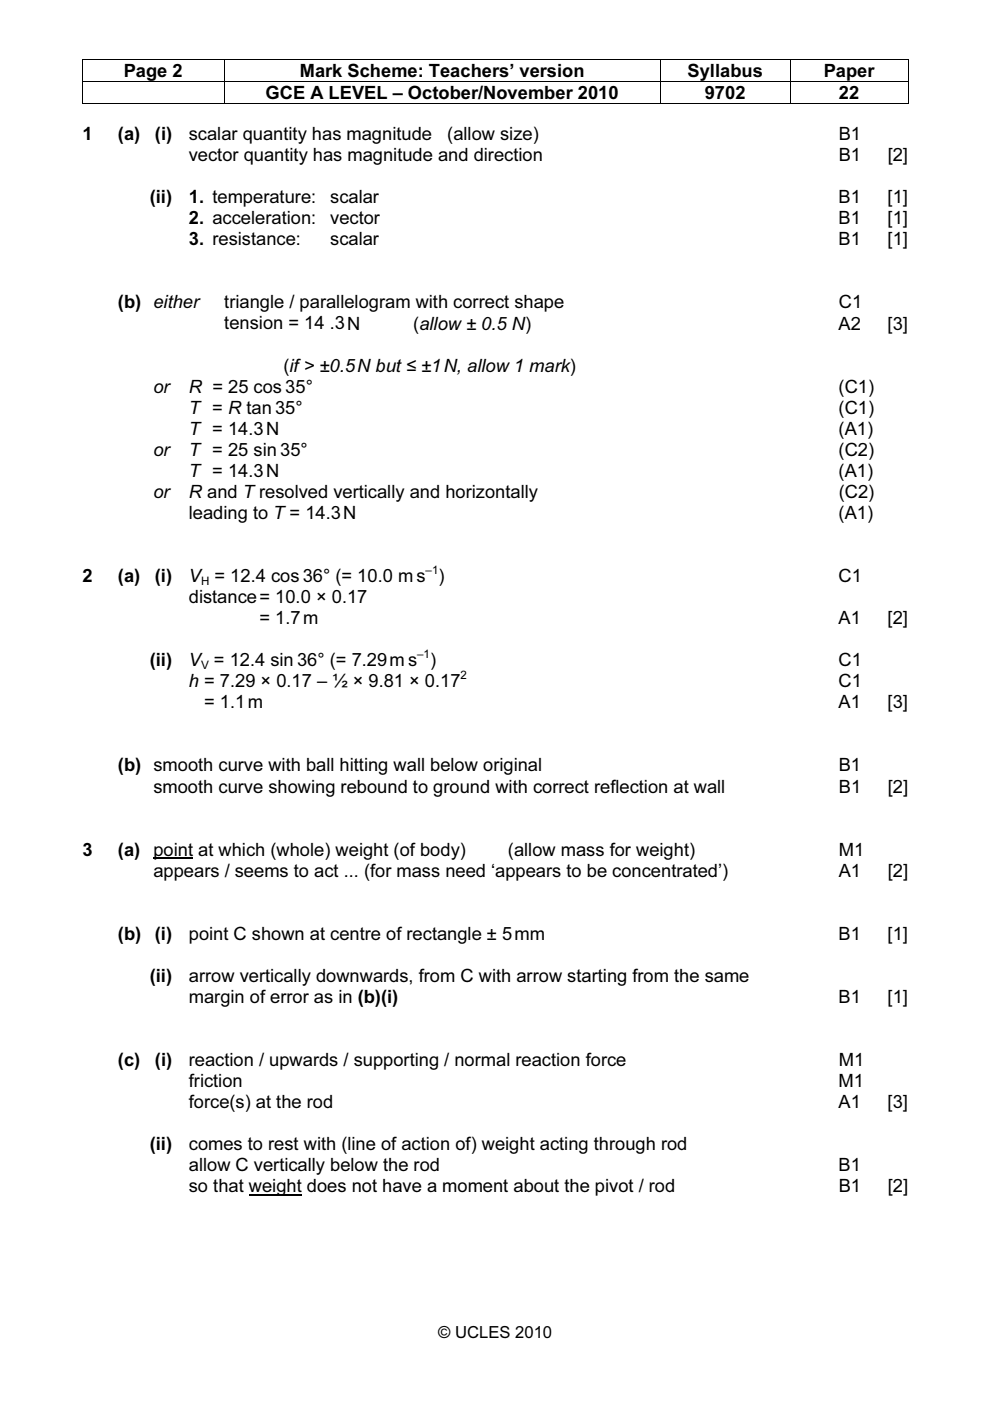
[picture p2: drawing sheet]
<svg xmlns="http://www.w3.org/2000/svg" width="210mm" height="297mm" viewBox="0 0 210 297" stroke-linecap="round" stroke-linejoin="round" font-family="sans-serif">
<defs><g id="words">
<g font-size="3.9">
<text x="26.2" y="16.4">Page 2</text>
<text x="63.6" y="16.4">Mark Scheme: Teachers’ version</text>
<text x="145.8" y="16.4">Syllabus</text>
<text x="174.6" y="16.4">Paper</text>
<text x="56.3" y="21">GCE A LEVEL – October/November 2010</text>
<text x="149.4" y="21">9702</text>
<text x="177.9" y="21">22</text>
<text x="17.5" y="29.7">1</text>
<text x="25" y="29.7">(a)</text>
<text x="32.8" y="29.7">(i)</text>
<text x="40" y="29.7">scalar quantity has magnitude</text>
<text x="94.8" y="29.7">(allow size)</text>
<text x="177.8" y="29.7">B1</text>
<text x="40" y="34.2">vector quantity has magnitude and direction</text>
<text x="177.8" y="34.2">B1</text>
<text x="188.2" y="34.2">[2]</text>
<text x="31.8" y="43.1">(ii)</text>
<text x="40" y="47.5">2. acceleration:</text>
<text x="40" y="43.1">1. temperature:</text>
<text x="70" y="47.5">vector</text>
<text x="70" y="43.1">scalar</text>
<text x="177.8" y="43.1">B1</text>
<text x="177.8" y="47.5">B1</text>
<text x="188.2" y="47.5">[1]</text>
<text x="188.2" y="43.1">[1]</text>
<text x="40" y="52">3. resistance:</text>
<text x="70" y="52">scalar</text>
<text x="177.8" y="52">B1</text>
<text x="188.2" y="52">[1]</text>
<text x="25" y="65.4">(b) either</text>
<text x="47.6" y="65.4">triangle / parallelogram with correct shape</text>
<text x="177.8" y="65.4">C1</text>
<text x="47.6" y="69.8">tension = 14 .3N</text>
<text x="87.6" y="69.9">(allow ± 0.5 N)</text>
<text x="177.8" y="69.9">A2</text>
<text x="188.2" y="69.9">[3]</text>
<text x="32.5" y="83.2">or</text>
<text x="40" y="83.2">R = 25 cos 35°</text>
<text x="60.1" y="78.8">(if &gt; ±0.5N but ≤ ±1N, allow 1 mark)</text>
<text x="177.8" y="83.2">(C1)</text>
<text x="40" y="87.7">T = R tan 35°</text>
<text x="177.8" y="87.7">(C1)</text>
<text x="40" y="92.2">T = 14.3N</text>
<text x="177.8" y="92.2">(A1)</text>
<text x="32.5" y="96.6">or</text>
<text x="40" y="101.1">T = 14.3N</text>
<text x="40" y="96.6">T = 25 sin 35°</text>
<text x="177.8" y="101.1">(A1)</text>
<text x="177.8" y="96.6">(C2)</text>
<text x="32.5" y="105.6">or</text>
<text x="40" y="105.6">R and T resolved vertically and horizontally</text>
<text x="177.8" y="105.6">(C2)</text>
<text x="40" y="110">leading to T = 14.3N</text>
<text x="177.8" y="110">(A1)</text>
<text x="17.5" y="123.4">2</text>
<text x="25" y="123.4">(a)</text>
<text x="32.8" y="123.4">(i)</text>
<text x="40" y="123.4">V = 12.4 cos 36° (= 10.0 m s</text>
<text x="93" y="123.4">)</text>
<text x="177.8" y="123.4">C1</text>
<text x="40" y="127.9">distance = 10.0 × 0.17</text>
<text x="55" y="132.3">= 1.7m</text>
<text x="177.8" y="132.3">A1</text>
<text x="188.2" y="132.3">[2]</text>
<text x="31.8" y="141.2">(ii)</text>
<text x="40" y="141.2">V = 12.4 sin 36° (= 7.29m s</text>
<text x="91.2" y="141.3">)</text>
<text x="177.8" y="141.3">C1</text>
<text x="40" y="145.7">h = 7.29 × 0.17 – ½ × 9.81 × 0.17</text>
<text x="177.8" y="145.7">C1</text>
<text x="43.3" y="150.2">= 1.1m</text>
<text x="177.8" y="150.2">A1</text>
<text x="188.2" y="150.2">[3]</text>
<text x="25" y="163.6">(b) smooth curve with ball hitting wall below original</text>
<text x="177.8" y="163.6">B1</text>
<text x="32.5" y="168">smooth curve showing rebound to ground with correct reflection at wall</text>
<text x="177.8" y="168">B1</text>
<text x="188.2" y="168">[2]</text>
<text x="17.5" y="181.4">3</text>
<text x="25" y="181.4">(a)</text>
<text x="32.5" y="185.9">appears / seems to act ... (for mass need ‘appears to be concentrated’)</text>
<text x="32.5" y="181.4">point at which (whole) weight (of body)</text>
<text x="107.7" y="181.4">(allow mass for weight)</text>
<text x="177.8" y="181.4">M1</text>
<text x="177.8" y="185.9">A1</text>
<text x="188.2" y="185.9">[2]</text>
<text x="25" y="199.3">(b)</text>
<text x="32.8" y="199.3">(i)</text>
<text x="40" y="199.3">point C shown at centre of rectangle ± 5mm</text>
<text x="177.8" y="199.3">B1</text>
<text x="188.2" y="199.3">[1]</text>
<text x="31.8" y="208.2">(ii)</text>
<text x="40" y="208.2">arrow vertically downwards, from C with arrow starting from the same</text>
<text x="40" y="212.6">margin of error as in (b)(i)</text>
<text x="177.8" y="212.6">B1</text>
<text x="188.2" y="212.6">[1]</text>
<text x="25" y="226">(c)</text>
<text x="32.8" y="226">(i)</text>
<text x="40" y="226">reaction / upwards / supporting / normal reaction force</text>
<text x="177.8" y="226">M1</text>
<text x="40" y="230.5">friction</text>
<text x="177.8" y="230.5">M1</text>
<text x="40" y="235">force(s) at the rod</text>
<text x="177.8" y="235">A1</text>
<text x="188.2" y="235">[3]</text>
<text x="31.8" y="243.9">(ii)</text>
<text x="40" y="243.9">comes to rest with (line of action of) weight acting through rod</text>
<text x="40" y="248.3">allow C vertically below the rod</text>
<text x="177.8" y="248.3">B1</text>
<text x="40" y="252.8">so that weight does not have a moment about the pivot / rod</text>
<text x="177.8" y="252.8">B1</text>
<text x="188.2" y="252.8">[2]</text>
</g>
<text font-size="3.5" x="92.9" y="283.8">© UCLES 2010</text>
<g font-size="2.5">
<text x="42.6" y="123.9">H</text>
<text x="90.3" y="121.6">–1</text>
<text x="42.6" y="141.8">V</text>
<text x="88.4" y="139.5">–1</text>
<text x="97.7" y="144">2</text>
</g>
</g></defs>
<path d="M17.4 12.6h.2v.1h-.2zM17.4 17.2h.2v.2h-.2zM47.4 12.6h.2v.1h-.2zM47.4 17.2h.2v.2h-.2zM139.9 12.6h.2v.1h-.2zM139.9 17.2h.2v.2h-.2zM167.4 12.6h.2v.1h-.2zM167.4 17.2h.2v.2h-.2zM192.4 12.6h.2v.1h-.2zM192.4 17.2h.2v.2h-.2zM192.4 21.8h.2v.2h-.2z" fill="#000"/>
<g fill="none" stroke="#000" stroke-width=".21">
<path d="M17.4 12.6h30M17.5 12.7v4.5M17.5 17.4v4.6M17.6 17.3h29.8M47.5 12.7v4.5M47.5 17.4v4.6M47.6 12.6h92.3M47.6 17.3h92.3M140 12.7v4.5M140 17.4v4.6M140.1 12.6h27.3M140.1 17.3h27.3"/>
<path d="M167.5 12.7v4.5M167.5 17.4v4.6M167.6 12.6h24.8M167.6 17.3h24.8M192.5 12.7v4.5M192.5 17.4v4.6M17.4 21.9h30M47.6 21.9h92.3M140.1 21.9h27.3M167.6 21.9h24.8"/>
</g>
<path d="M32.5 182h8.5M52.8 253.4h11.2" fill="none" stroke="#000" stroke-width=".28"/>
<use href="#words"/>
</svg>
